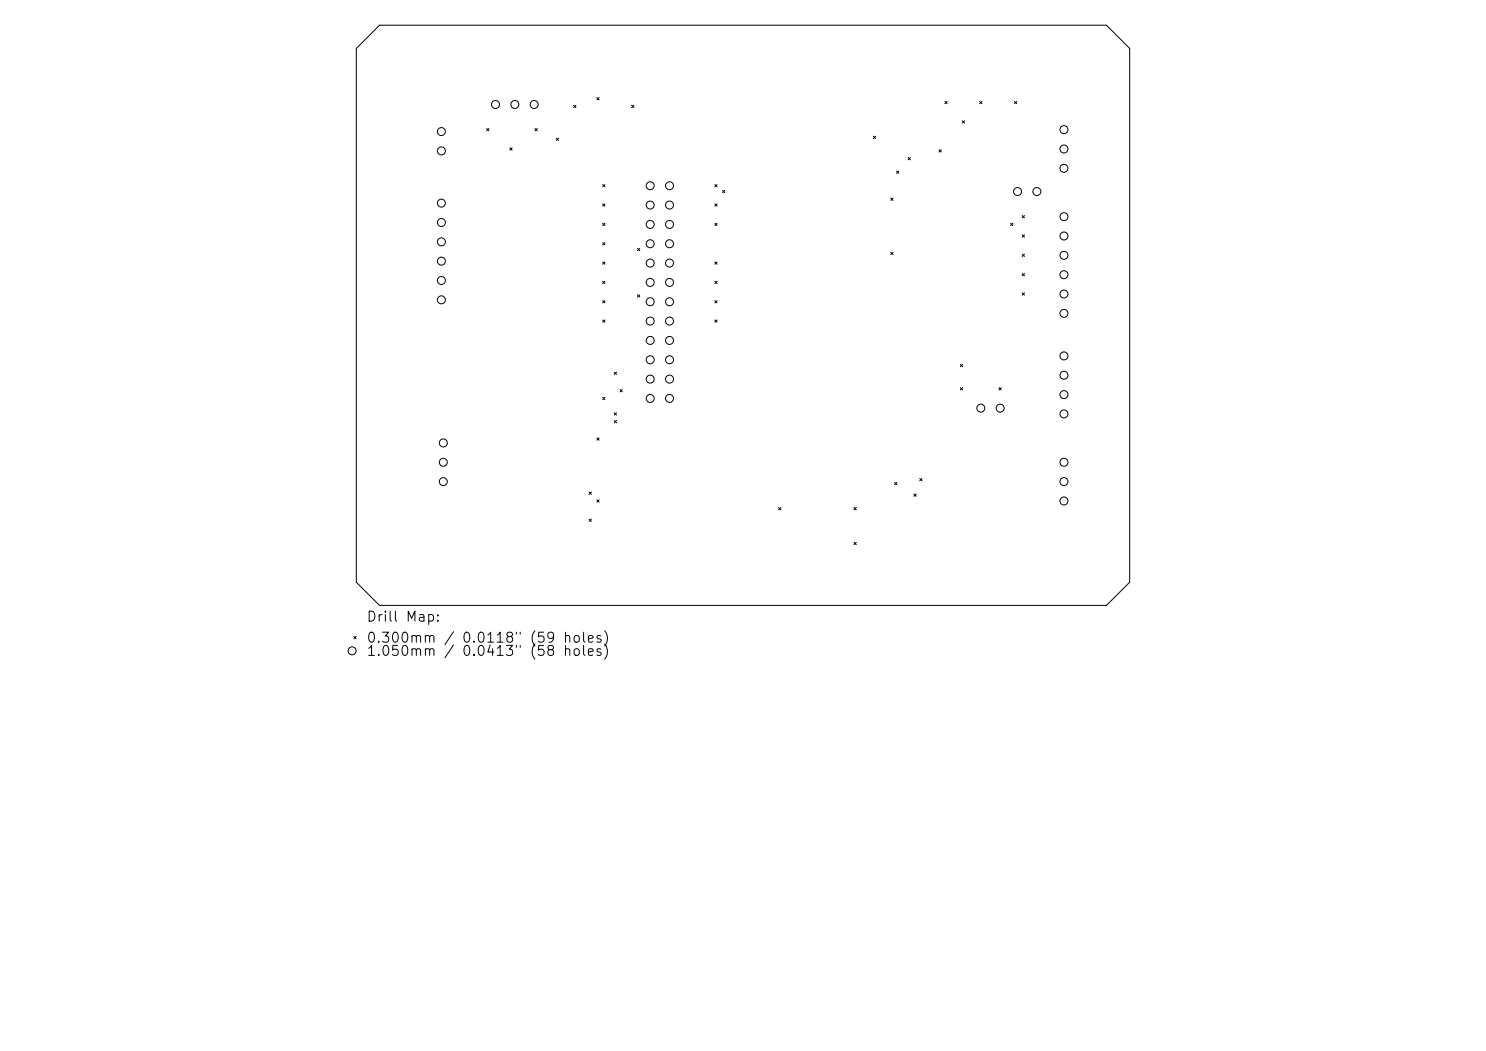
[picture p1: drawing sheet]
<svg xmlns="http://www.w3.org/2000/svg" width="297mm" height="210mm" viewBox="0 0 297 210" stroke-linecap="round" stroke-linejoin="round" font-family="sans-serif">
<defs><g id="words">
<g font-size="2">
<text x="73.1" y="124.7">Drill Map:</text>
<text x="73.1" y="128.9">0.300mm / 0.0118&quot; (59 holes)</text>
<text x="73.1" y="131.6">1.050mm</text>
<text x="92.2" y="131.6">0.0413&quot; (58</text>
</g>
</g></defs>
<g fill="none" stroke="#000" stroke-width=".2">
<path d="M71.2 9.7l4.7-4.7h145.2l4.7 4.7v106.6l-4.7 4.7h-145.2l-4.7-4.7zM119.3 19.5l.4 .5M119.7 19.5l-.4 .5M97.3 25.7l.4 .4M97.7 25.7l-.4 .4M101.9 29.5l.5 .5M102.4 29.5l-.5 .5M106.9 25.7l.5 .4M107.4 25.7l-.5 .4M111.2 27.6l.4 .5M111.6 27.6l-.4 .5M114.7 21l.4 .5"/>
<path d="M115.1 21l-.4 .5M120.5 36.9l.4 .4M120.9 36.9l-.4 .4M126.2 21l.5 .5M126.7 21l-.5 .5M142.9 36.9l.4 .4M143.3 36.9l-.4 .4M144.4 38l.5 .5M144.9 38l-.5 .5M174.5 27.2l.5 .5M175 27.2l-.5 .5M178 39.6l.5 .4"/>
<path d="M178.5 39.6l-.5 .4M179.2 34.2l.4 .4M179.6 34.2l-.4 .4M181.5 31.5l.5 .4M182 31.5l-.5 .4M187.7 29.9l.4 .5M188.1 29.9l-.4 .5M188.8 20.3l.5 .4M189.3 20.3l-.5 .4M192.3 24.1l.5 .5M192.8 24.1l-.5 .5M195.8 20.3l.5 .4"/>
<path d="M196.3 20.3l-.5 .4M202.8 20.3l.4 .4M203.2 20.3l-.4 .4M120.5 40.7l.4 .5M120.5 44.6l.4 .5M120.5 48.5l.4 .4M120.5 52.3l.4 .5M120.5 56.2l.4 .5M120.9 40.7l-.4 .5M120.9 44.6l-.4 .5M120.9 48.5l-.4 .4M120.9 52.3l-.4 .5"/>
<path d="M120.9 56.2l-.4 .5M127.4 49.6l.5 .5M127.4 58.9l.5 .5M127.9 49.6l-.5 .5M127.9 58.9l-.5 .5M142.9 40.7l.4 .5M142.9 44.6l.4 .5M142.9 52.3l.4 .5M142.9 56.2l.4 .5M143.3 40.7l-.4 .5M143.3 44.6l-.4 .5M143.3 52.3l-.4 .5"/>
<path d="M143.3 56.2l-.4 .5M178 50.4l.5 .5M178.5 50.4l-.5 .5M202 44.6l.4 .5M202.4 44.6l-.4 .5M204.3 46.9l.5 .5M204.3 43.1l.5 .4M204.3 50.8l.5 .5M204.3 54.7l.5 .4M204.3 58.5l.5 .5M204.8 43.1l-.5 .4M204.8 46.9l-.5 .5"/>
<path d="M204.8 50.8l-.5 .5M204.8 54.7l-.5 .4M204.8 58.5l-.5 .5M120.5 60.1l.4 .4M120.5 63.9l.4 .5M120.5 79.4l.4 .4M120.9 60.1l-.4 .4M120.9 63.9l-.4 .5M120.9 79.4l-.4 .4M122.8 74.4l.4 .4M123.2 74.4l-.4 .4M123.9 77.8l.5 .5"/>
<path d="M124.4 77.8l-.5 .5M142.9 60.1l.4 .4M142.9 63.9l.4 .5M143.3 63.9l-.4 .5M143.3 60.1l-.4 .4M191.9 72.8l.5 .5M191.9 77.5l.5 .4M192.4 72.8l-.5 .5M192.4 77.5l-.5 .4M199.7 77.5l.4 .4M200.1 77.5l-.4 .4M117.7 98.3l.5 .5"/>
<path d="M118.2 98.3l-.5 .5M119.3 87.5l.4 .5M119.3 99.9l.4 .4M119.7 87.5l-.4 .5M119.7 99.9l-.4 .4M122.8 82.5l.4 .4M122.8 84l.4 .5M123.2 84l-.4 .5M123.2 82.5l-.4 .4M178.8 96.4l.5 .4M179.3 96.4l-.5 .4M182.7 98.7l.4 .5"/>
<path d="M183.1 98.7l-.4 .5M183.8 95.6l.5 .5M184.3 95.6l-.5 .5M117.7 103.7l.5 .5M118.2 103.7l-.5 .5M155.6 101.4l.5 .5M156.1 101.4l-.5 .5M170.7 101.4l.4 .5M170.7 108.4l.4 .4M171.1 101.4l-.4 .5M171.1 108.4l-.4 .4M70.7 127.2l.5 .4"/>
<path d="M71.2 127.2l-.5 .4"/>
<circle cx="88.2" cy="30.2" r=".8"/>
<circle cx="88.2" cy="26.3" r=".8"/>
<circle cx="99" cy="20.9" r=".8"/>
<circle cx="102.9" cy="20.9" r=".8"/>
<circle cx="106.8" cy="20.9" r=".8"/>
<circle cx="130" cy="37.1" r=".8"/>
<circle cx="133.8" cy="37.1" r=".8"/>
<circle cx="203.4" cy="38.3" r=".8"/>
<circle cx="207.2" cy="38.3" r=".8"/>
<circle cx="212.6" cy="29.8" r=".8"/>
<circle cx="212.6" cy="25.9" r=".8"/>
<circle cx="212.6" cy="33.6" r=".8"/>
<circle cx="88.2" cy="44.5" r=".8"/>
<circle cx="88.2" cy="56" r=".8"/>
<circle cx="88.2" cy="40.6" r=".8"/>
<circle cx="88.2" cy="52.2" r=".8"/>
<circle cx="88.2" cy="48.3" r=".8"/>
<circle cx="88.2" cy="59.9" r=".8"/>
<circle cx="130" cy="48.7" r=".8"/>
<circle cx="130" cy="52.6" r=".8"/>
<circle cx="130" cy="44.8" r=".8"/>
<circle cx="130" cy="56.4" r=".8"/>
<circle cx="130" cy="41" r=".8"/>
<circle cx="133.8" cy="48.7" r=".8"/>
<circle cx="133.8" cy="52.6" r=".8"/>
<circle cx="133.8" cy="44.8" r=".8"/>
<circle cx="133.8" cy="56.4" r=".8"/>
<circle cx="133.8" cy="41" r=".8"/>
<circle cx="212.6" cy="43.3" r=".8"/>
<circle cx="212.6" cy="54.9" r=".8"/>
<circle cx="212.6" cy="47.2" r=".8"/>
<circle cx="212.6" cy="51" r=".8"/>
<circle cx="212.6" cy="58.8" r=".8"/>
<circle cx="130" cy="75.8" r=".8"/>
<circle cx="130" cy="64.2" r=".8"/>
<circle cx="130" cy="68" r=".8"/>
<circle cx="130" cy="79.6" r=".8"/>
<circle cx="130" cy="60.3" r=".8"/>
<circle cx="130" cy="71.9" r=".8"/>
<circle cx="133.8" cy="64.2" r=".8"/>
<circle cx="133.8" cy="75.8" r=".8"/>
<circle cx="133.8" cy="68" r=".8"/>
<circle cx="133.8" cy="79.6" r=".8"/>
<circle cx="133.8" cy="60.3" r=".8"/>
<circle cx="133.8" cy="71.9" r=".8"/>
<circle cx="212.6" cy="78.8" r=".8"/>
<circle cx="212.6" cy="71.1" r=".8"/>
<circle cx="212.6" cy="62.6" r=".8"/>
<circle cx="212.6" cy="75" r=".8"/>
<circle cx="88.6" cy="88.5" r=".8"/>
<circle cx="88.6" cy="96.2" r=".8"/>
<circle cx="88.6" cy="92.4" r=".8"/>
<circle cx="196" cy="81.6" r=".8"/>
<circle cx="199.9" cy="81.6" r=".8"/>
<circle cx="212.6" cy="96.2" r=".8"/>
<circle cx="212.6" cy="82.7" r=".8"/>
<circle cx="212.6" cy="92.4" r=".8"/>
<circle cx="212.6" cy="100.1" r=".8"/>
<circle cx="70.4" cy="130" r=".8"/>
</g>
<use href="#words"/>
</svg>
